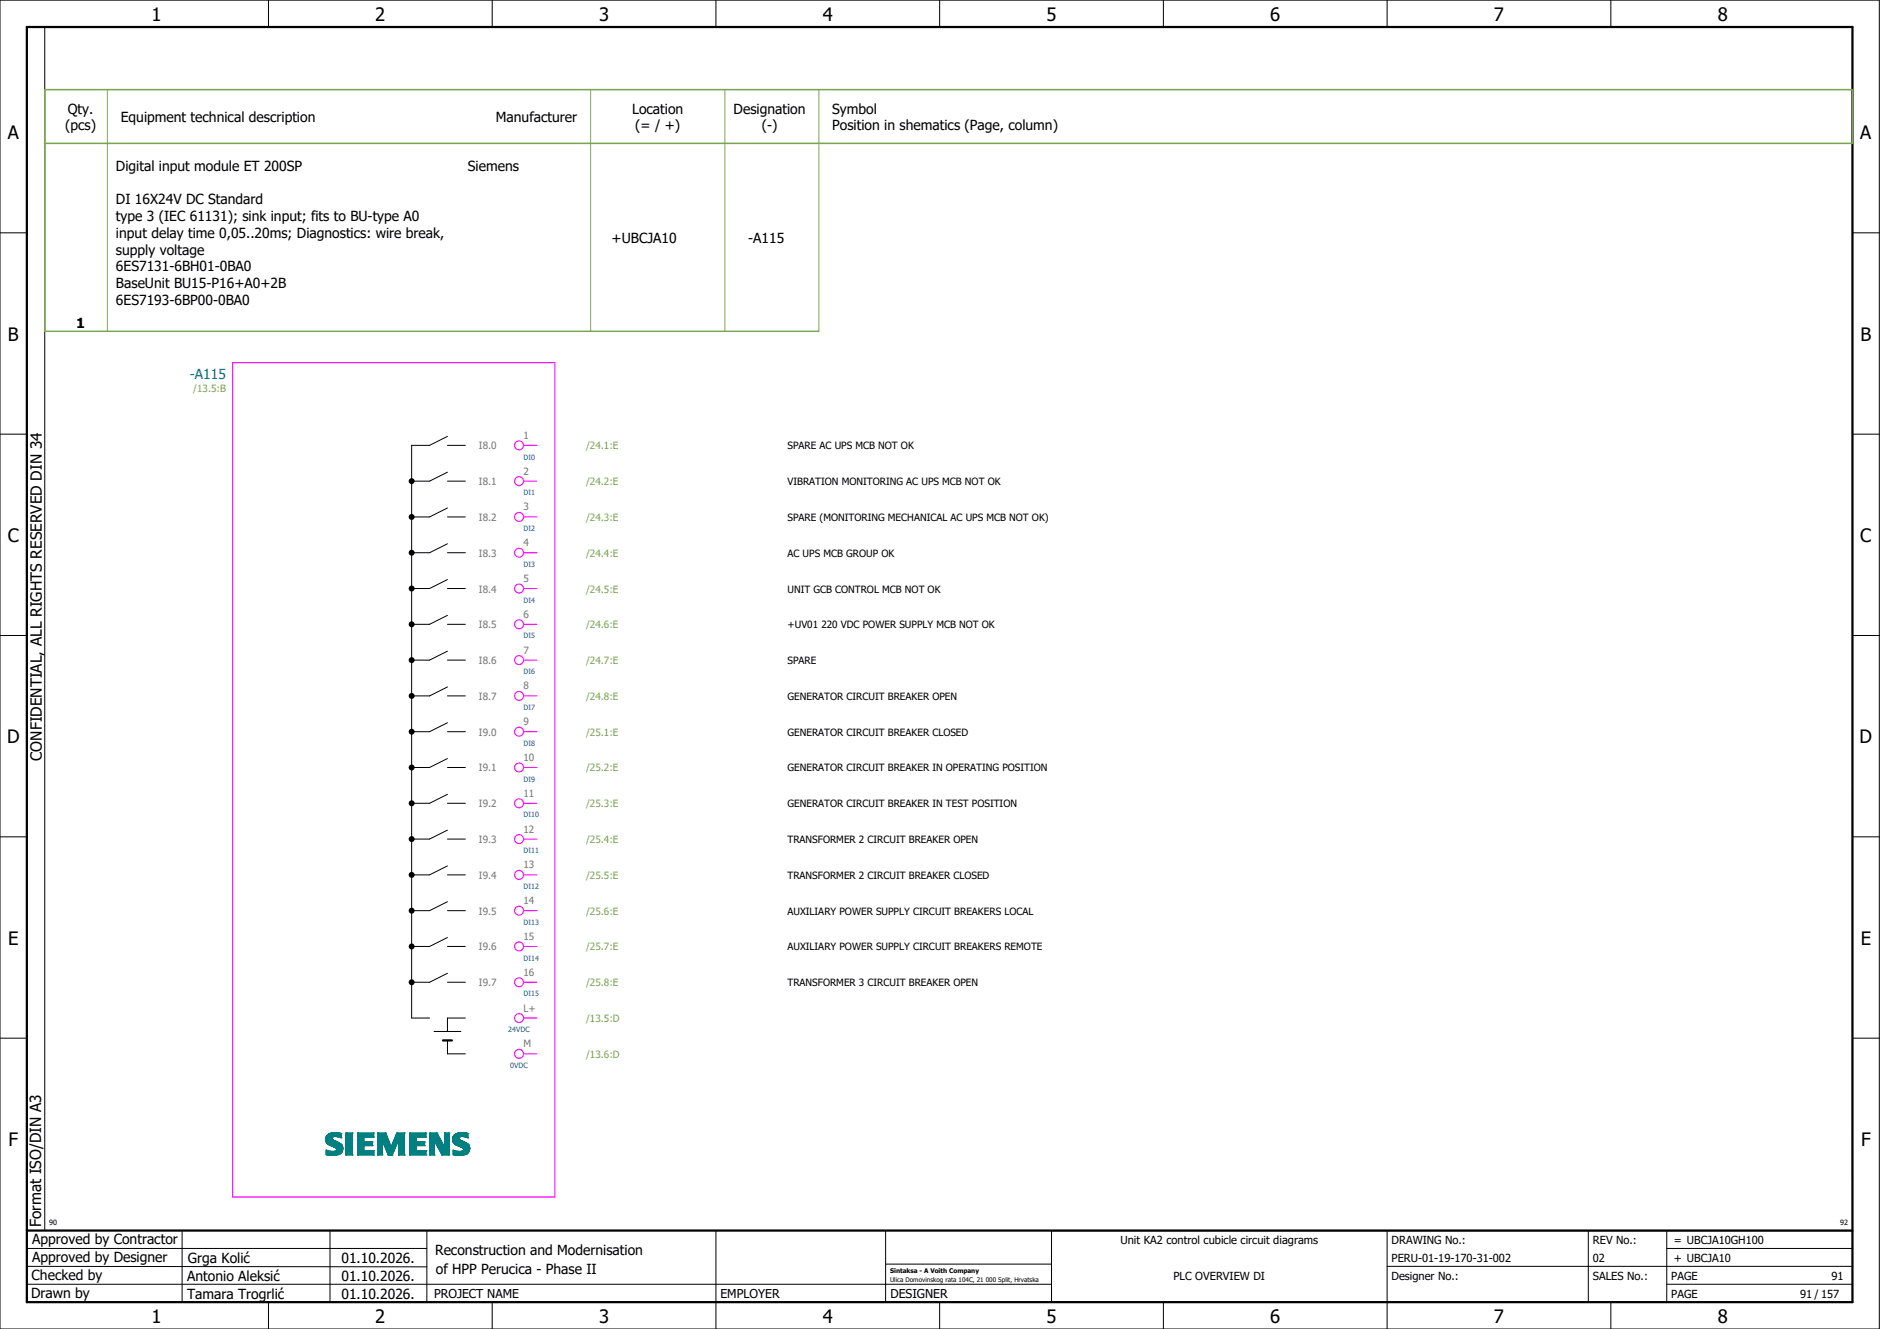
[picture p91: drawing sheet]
<svg xmlns="http://www.w3.org/2000/svg" width="420mm" height="297mm" viewBox="0 0 420 297" stroke-linecap="round" stroke-linejoin="round" font-family="sans-serif">
<defs><g id="words">
<g font-size="4.1">
<text x="33.9" y="4.7">1</text>
<text x="83.9" y="4.7">2</text>
<text x="133.9" y="4.7">3</text>
<text x="183.9" y="4.7">4</text>
<text x="233.9" y="4.7">5</text>
<text x="283.9" y="4.7">6</text>
<text x="333.9" y="4.7">7</text>
<text x="383.9" y="4.7">8</text>
<text x="1.8" y="31.2">A</text>
<text x="415.8" y="31.2">A</text>
<text x="1.8" y="76.2">B</text>
<text x="415.8" y="76.2">B</text>
<text x="1.8" y="121.2">C</text>
<text x="415.8" y="121.2">C</text>
<text x="1.6" y="166.2">D</text>
<text x="415.6" y="166.2">D</text>
<text x="1.8" y="211.2">E</text>
<text x="415.8" y="211.2">E</text>
<text x="1.9" y="256.2">F</text>
<text x="415.9" y="256.2">F</text>
<text x="33.9" y="295.7">1</text>
<text x="83.9" y="295.7">2</text>
<text x="133.9" y="295.7">3</text>
<text x="183.9" y="295.7">4</text>
<text x="233.9" y="295.7">5</text>
<text x="283.9" y="295.7">6</text>
<text x="333.9" y="295.7">7</text>
<text x="383.9" y="295.7">8</text>
</g>
<g font-size="3.4">
<text x="9.4" y="170" transform="rotate(-90 9.4 170)">CONFIDENTIAL, ALL RIGHTS RESERVED DIN 34</text>
<text x="9.2" y="274.3" transform="rotate(-90 9.2 274.3)">Format ISO/DIN A3</text>
</g>
<g font-size="3.1">
<text x="14.5" y="29.1">(pcs)</text>
<text x="15.1" y="25.4">Qty.</text>
<text x="27" y="27.3">Equipment technical description</text>
<text x="110.8" y="27.3">Manufacturer</text>
<text x="141.3" y="25.4">Location</text>
<text x="142" y="29.1">(= / +)</text>
<text x="164" y="25.4">Designation</text>
<text x="170.2" y="29.1">(-)</text>
<text x="186" y="25.4">Symbol</text>
<text x="186" y="29.1">Position in shematics (Page, column)</text>
<text x="25.9" y="38.1">Digital input module ET 200SP</text>
<text x="104.6" y="38.1">Siemens</text>
<text x="25.9" y="45.6">DI 16X24V DC Standard</text>
<text x="25.9" y="49.4">type 3 (IEC 61131); sink input; fits to BU-type A0</text>
<text x="25.9" y="53.1">input delay time 0,05..20ms; Diagnostics: wire break,</text>
<text x="25.9" y="56.9">supply voltage</text>
<text x="136.7" y="54.4">+UBCJA10</text>
<text x="167.2" y="54.4">-A115</text>
<text x="25.9" y="60.6">6ES7131-6BH01-0BA0</text>
<text x="25.9" y="64.4">BaseUnit BU15-P16+A0+2B</text>
<text x="25.9" y="68.1">6ES7193-6BP00-0BA0</text>
<text x="17" y="73.4">1</text>
<text x="7.2" y="278.1">Approved by Contractor</text>
<text x="97.2" y="280.5">Reconstruction and Modernisation</text>
<text x="7.1" y="286.1">Checked by</text>
<text x="7.2" y="282.1">Approved by Designer</text>
<text x="41.8" y="286.2">Antonio Aleksić</text>
<text x="42" y="282.3">Grga Kolić</text>
<text x="76.3" y="282.3">01.10.2026.</text>
<text x="76.3" y="286.3">01.10.2026.</text>
<text x="97.4" y="284.8">of HPP Perucica - Phase II</text>
<text x="6.9" y="290">Drawn by</text>
<text x="41.8" y="290.3">Tamara Trogrlić</text>
<text x="76.3" y="290.3">01.10.2026.</text>
</g>
<text font-size="3.1" fill="#00f" x="42.4" y="84.6">-A115</text>
<g font-size="2.7">
<text x="97" y="290.1">PROJECT NAME</text>
<text x="161" y="290.1">EMPLOYER</text>
<text x="199" y="290.1">DESIGNER</text>
</g>
<g font-size="2.5">
<text x="250.4" y="278">Unit KA2 control cubicle circuit diagrams</text>
<text x="311" y="278">DRAWING No.:</text>
<text x="356" y="278">REV No.:</text>
<text x="374.1" y="278">= UBCJA10GH100</text>
<text x="262.3" y="286">PLC OVERVIEW DI</text>
<text x="311" y="286">Designer No.:</text>
<text x="311" y="282">PERU-01-19-170-31-002</text>
<text x="356" y="286">SALES No.:</text>
<text x="356" y="282">02</text>
<text x="373.5" y="286">PAGE</text>
<text x="374.1" y="282.1">+ UBCJA10</text>
<text x="409.3" y="286">91</text>
<text x="373.5" y="290">PAGE</text>
<text x="402.3" y="290">91 / 157</text>
</g>
<g font-size="2.2" fill="#7ca552">
<text x="43.2" y="87.5">/13.5:B</text>
<text x="131" y="100.4">/24.1:E</text>
<text x="131" y="108.4">/24.2:E</text>
<text x="131" y="116.4">/24.3:E</text>
<text x="131" y="124.4">/24.4:E</text>
<text x="131" y="132.4">/24.5:E</text>
<text x="131" y="140.4">/24.6:E</text>
<text x="131" y="148.4">/24.7:E</text>
<text x="131" y="156.4">/24.8:E</text>
<text x="131" y="164.4">/25.1:E</text>
<text x="131" y="172.4">/25.2:E</text>
<text x="131" y="180.4">/25.3:E</text>
<text x="131" y="188.4">/25.4:E</text>
<text x="131" y="196.4">/25.5:E</text>
<text x="131" y="204.4">/25.6:E</text>
<text x="131" y="212.4">/25.7:E</text>
<text x="131" y="220.4">/25.8:E</text>
<text x="131" y="228.4">/13.5:D</text>
<text x="131" y="236.4">/13.6:D</text>
</g>
<g font-size="2.2" fill="#767676">
<text x="107" y="100.4">I8.0</text>
<text x="117" y="98.1">1</text>
<text x="117" y="106.1">2</text>
<text x="107" y="108.4">I8.1</text>
<text x="107" y="116.4">I8.2</text>
<text x="117" y="114.1">3</text>
<text x="107" y="124.4">I8.3</text>
<text x="117" y="122.1">4</text>
<text x="117" y="130.1">5</text>
<text x="107" y="132.4">I8.4</text>
<text x="107" y="140.4">I8.5</text>
<text x="117" y="138.1">6</text>
<text x="107" y="148.4">I8.6</text>
<text x="117" y="146.1">7</text>
<text x="117" y="154.1">8</text>
<text x="107" y="156.4">I8.7</text>
<text x="107" y="164.4">I9.0</text>
<text x="117" y="162.1">9</text>
<text x="107" y="172.4">I9.1</text>
<text x="117" y="170.1">10</text>
<text x="117" y="178.1">11</text>
<text x="107" y="180.4">I9.2</text>
<text x="107" y="188.4">I9.3</text>
<text x="117" y="186.1">12</text>
<text x="107" y="196.4">I9.4</text>
<text x="117" y="194.1">13</text>
<text x="117" y="202.1">14</text>
<text x="107" y="204.4">I9.5</text>
<text x="107" y="212.4">I9.6</text>
<text x="117" y="210.1">15</text>
<text x="107" y="220.4">I9.7</text>
<text x="117" y="218.1">16</text>
<text x="117" y="226.1">L+</text>
<text x="117" y="234.1">M</text>
</g>
<g font-size="2.2">
<text x="176" y="100.4">SPARE AC UPS MCB NOT OK</text>
<text x="176" y="108.4">VIBRATION MONITORING AC UPS MCB NOT OK</text>
<text x="176" y="116.4">SPARE (MONITORING MECHANICAL AC UPS MCB NOT OK)</text>
<text x="176" y="124.4">AC UPS MCB GROUP OK</text>
<text x="176" y="132.4">UNIT GCB CONTROL MCB NOT OK</text>
<text x="176" y="140.4">+UV01 220 VDC POWER SUPPLY MCB NOT OK</text>
<text x="176" y="148.4">SPARE</text>
<text x="176" y="156.4">GENERATOR CIRCUIT BREAKER OPEN</text>
<text x="176" y="164.4">GENERATOR CIRCUIT BREAKER CLOSED</text>
<text x="176" y="172.4">GENERATOR CIRCUIT BREAKER IN OPERATING POSITION</text>
<text x="176" y="180.4">GENERATOR CIRCUIT BREAKER IN TEST POSITION</text>
<text x="176" y="188.4">TRANSFORMER 2 CIRCUIT BREAKER OPEN</text>
<text x="176" y="196.4">TRANSFORMER 2 CIRCUIT BREAKER CLOSED</text>
<text x="176" y="204.4">AUXILIARY POWER SUPPLY CIRCUIT BREAKERS LOCAL</text>
<text x="176" y="212.4">AUXILIARY POWER SUPPLY CIRCUIT BREAKERS REMOTE</text>
<text x="176" y="220.4">TRANSFORMER 3 CIRCUIT BREAKER OPEN</text>
</g>
<g font-size="1.6" fill="#00f">
<text x="117" y="102.7">DI0</text>
<text x="117" y="110.7">DI1</text>
<text x="117" y="118.7">DI2</text>
<text x="117" y="126.7">DI3</text>
<text x="117" y="134.7">DI4</text>
<text x="117" y="142.7">DI5</text>
<text x="117" y="150.7">DI6</text>
<text x="117" y="158.7">DI7</text>
<text x="117" y="166.7">DI8</text>
<text x="117" y="174.7">DI9</text>
<text x="117" y="182.7">DI10</text>
<text x="117" y="190.7">DI11</text>
<text x="117" y="198.7">DI12</text>
<text x="117" y="206.7">DI13</text>
<text x="117" y="214.7">DI14</text>
<text x="117" y="222.7">DI15</text>
<text x="113.6" y="230.7">24VDC</text>
<text x="114" y="238.7">0VDC</text>
</g>
<g font-size="1.6">
<text x="11" y="273.7">90</text>
<text x="411.2" y="273.7">92</text>
</g>
<g font-size="1.4">
<text x="198.9" y="284.4">Sintaksa - A Voith Company</text>
<text x="198.9" y="286.4">Ulica Domovinskog rata 104C, 21 000 Split, Hrvatska</text>
</g>
</g></defs>
<g fill="none" stroke="#000" stroke-width=".22">
<path d="M0 0h420v297h-420zM10 6v269M60 0v6M110 0v6M160 0v6M210 0v6M260 0v6M310 0v6M360 0v6M0 52h6M414 52h6M0 97h6"/>
<path d="M100 97.5l-4 2h-4v128h4M100 99.5h4M414 97h6M100 105.5l-4 2h-4M100 107.5h4M100 113.5l-4 2h-4M100 115.5h4M100 121.5l-4 2h-4M100 123.5h4M100 129.5l-4 2h-4M100 131.5h4M100 137.5l-4 2h-4"/>
<path d="M100 139.5h4M0 142h6M100 145.5l-4 2h-4M100 147.5h4M100 153.5l-4 2h-4M100 155.5h4M414 142h6M100 161.5l-4 2h-4M100 163.5h4M100 169.5l-4 2h-4M100 171.5h4M100 177.5l-4 2h-4"/>
<path d="M100 179.5h4M414 176.3v87.4M0 187h6M100 185.5l-4 2h-4M100 187.5h4M100 193.5l-4 2h-4M100 195.5h4M414 187h6M100 201.5l-4 2h-4M100 203.5h4M100 209.5l-4 2h-4M100 211.5h4"/>
<path d="M100 217.5l-4 2h-4M100 219.5h4M0 232h6M97 230.5h6M100 232.5v3h4M104 227.5h-4v3M414 232h6M6 279h89.4M40.7 275v16M73.7 274.9v16M95.4 275.1v16M160 275v22"/>
<path d="M197.9 275.1v16M310 275v22M355 275v16M372.5 279h41.5M372.5 275v16M414 275h-179v16M6 283l89.4 .1M6 287h229M60 291v6M110 291v6M197.9 282.5h37.1M210 291v6"/>
<path d="M260 291v6M310 283h104M360 291v6M372.5 287h41.5"/>
</g>
<path d="M6 6h408v285h-408zM99 232.5h2M6 275h408" fill="none" stroke="#000" stroke-width=".5"/>
<g fill="none" stroke="#008080" stroke-width=".22">
<path d="M72.8 254.7h.1M72.8 254.7l.1 .5 .3 .5M72.8 254.6v.1M72.8 254.6h.1M72.8 254.4v.2M72.8 254.4h.1M72.9 254.2l-.1 .2M72.9 254.2h.1M72.9 254.1v.1M72.9 258.1h.1M72.9 257.1h.1M72.9 258.1l1.6 .1"/>
<path d="M72.9 257.1v1M72.9 257.1l1.5 .3M72.9 254.1h.1M73 253.9l-.1 .2M73 253.9h.1M73.1 253.7l-.1 .2M73.2 253.7h-.1M73.2 253.7h.1M73.2 255.7h.1M73.3 255.7h.1M73.3 255.7l.1 .1M73.3 253.5l-.1 .2"/>
<path d="M73.4 255.8h.1M73.4 253.5h.1M73.5 255.8v.1M73.5 255.9h.2M73.7 255.9v.1M73.7 256l.2 .1M73.9 256.1h.2M74 256.1h.1M74.1 256.1h.1M74.1 256.1l.1 .1M74.1 256.1l.2 .1M74.1 254.5h.1"/>
<path d="M74.1 254.4h.1M74.1 254.3v.1M74.2 254.6h.1M74.2 254.3h-.1M74.2 254.3h.1M74.2 254.2v.1M74.2 254.6v.1M74.2 254.2h.1M74.2 254.7h.1M74.3 254.2h-.1M74.3 256.2l.1 .1M74.3 256.2h.1"/>
<path d="M74.3 254.2h.1M74.3 254.1v.1M74.3 254.7h.1M74.3 254.7v.1M74.3 254.8h.1M74.4 254.1h-.1M74.4 254.8h.1M74.4 257.4h.1M74.4 254.1h.1M74.4 256.3h.1M74.4 256.3l.3 .1M74.5 258.2h.1"/>
<path d="M74.5 254.1h-.1M74.5 254.8l.1 .1M74.5 254.1h.1M74.6 254.9h.1M74.6 254l-.1 .1M74.6 254h.1M74.6 254.9l.6 .2M74.6 257.3l-.2 .1M74.7 257.3h-.1M74.7 254h-.1M74.7 254h.1M74.7 256.4h.1"/>
<path d="M74.8 255l.3 .1M74.8 256.4l.1 .1M74.8 257.3h-.1M74.8 253.2h.1M74.8 253.2l1.4 .1M74.8 253.2l-1.4 .3M74.8 257.3h.1M74.9 257.3h-.1M74.9 254h.1M74.9 254h-.2M74.9 254l1.3 .3M74.9 256.5h.1"/>
<path d="M74.9 257.3h.1M75 256.5v.1M75 257.2l-.1 .1M75 256.6h.1M75 257.2h.1M75.1 255.1h.1M75.1 257.2h-.1M75.1 256.6h.1M75.1 257.2h.1M75.1 256.6l.1 .1M75.2 257.1l-.1 .1M75.2 256.7h.1"/>
<path d="M75.2 257.1h.1M75.2 255.1l.1 .1M75.2 256.7v.2M75.2 257v.1M75.2 257h.1M75.2 256.9v.1M75.2 256.9h.1M75.3 255.2h.1M75.4 255.2v.1M75.4 255.3h.1M75.5 255.3h.1M75.6 255.3l.3 .2"/>
<path d="M75.6 255.3h.1M75.9 255.5h.1M75.9 257.9h.1M75.9 257.9l-1.4 .3M76 255.5v.1M76 255.6l.1 .1M76.1 257.8l-.1 .1M76.1 257.8h.1M76.1 255.7h.1M76.2 255.7h.1M76.2 257.7l-.1 .1M76.2 253.3h.1"/>
<path d="M76.2 254.3h.1M76.2 253.3v1M76.2 255.7l.1 .1M76.3 255.8h.1M76.3 255.8l.1 .1M76.3 257.6l-.1 .1M76.3 257.6h.1M76.4 255.9h.1M76.4 255.9l.2 .8M76.5 257.2l-.2 .4M76.5 257.2h.1M76.6 256.9l-.1 .3"/>
<path d="M76.6 256.9h.1M76.6 256.7h.1M76.6 256.7v.2M77.3 258.2h.1M77.3 253.2h.1M77.3 253.2h1.4M77.3 253.2v5M77.3 258.2h1.4M78.7 258.2h.1M78.7 253.2h.1M78.7 253.2v5M79.9 258.2h.1"/>
<path d="M79.9 253.2h.1M79.9 253.2h3.6M79.9 253.2v5M79.9 258.2h3.7M81.3 257.2h.1M81.3 256.1h.1M81.3 255.2h.1M81.3 254.1h.1M81.3 256.1h1.9M81.3 255.2h1.9M81.3 254.1h2.2M81.3 254.1v1.1"/>
<path d="M81.3 256.1v1.1M81.3 257.2h2.3M83.2 256.1h.1M83.2 255.2h.1M83.2 255.2v.9M83.5 254.1h.1M83.5 253.2h.1M83.5 253.2v.9M83.6 258.2h.1M83.6 257.2h.1M83.6 257.2v1M84.4 258.2h.1"/>
<path d="M84.4 253.2h.1M84.4 253.2h1.8M84.4 253.2v5M84.4 258.2h1M85.4 258.2h.1M85.4 254.8h.1M85.4 254.8v3.4M85.4 254.8l1.4 3.4M86.2 253.2h.1M86.2 253.2l1.2 3.1M86.8 258.2h.1M86.8 258.2h.8"/>
<path d="M87.4 256.3h.1M87.6 258.2h.1M88.7 253.2h.1M88.7 253.2h1.7M88.7 253.2l-1.3 3.1M89.1 254.8h.1M89.1 258.2h.1M89.1 254.8l-1.5 3.4M89.1 254.8v3.4M89.1 258.2h1.3M90.4 258.2h.1M90.4 253.2h.1"/>
<path d="M90.4 253.2v5M91.6 258.2h.1M91.6 253.2h.1M91.6 253.2h3.6M91.6 253.2v5M91.6 258.2h3.6M93 257.2h.1M93 256.1h.1M93 255.2h.1M93 254.1h.1M93 254.1v1.1M93 256.1v1.1"/>
<path d="M93 256.1h1.9M93 255.2h1.9M93 254.1h2.2M93 257.2h2.2M94.9 256.1h.1M94.9 255.2h.1M94.9 255.2v.9M95.2 254.1h.1M95.2 253.2h.1M95.2 253.2v.9M95.2 258.2h.1M95.2 257.2h.1"/>
<path d="M95.2 257.2v1M96.1 258.2h.1M96.1 253.2h.1M96.1 253.2h1.6M96.1 253.2v5M96.1 258.2h1M97.1 258.2h.1M97.1 254.9h.1M97.1 254.9v3.3M97.1 254.9l1.7 3.3M97.7 253.2h.1M97.7 253.2l1.7 3.2"/>
<path d="M98.8 258.2h.1M98.8 258.2h1.5M99.4 253.2h.1M99.4 256.4h.1M99.4 253.2h.9M99.4 253.2v3.2M100.3 258.2h.1M100.3 253.2h.1M100.3 253.2v5M101.1 254.7h.1M101.1 254.7l.2 .6M101.1 254.6v.1"/>
<path d="M101.2 254.6h-.1M101.2 254.4v.2M101.2 254.4h.1M101.2 254.1v.3M101.2 257.1h.1M101.2 258.1h.1M101.2 257.1l1.5 .3M101.2 257.1v1M101.2 258.1l1.6 .1M101.3 254.1h-.1M101.3 254v.1M101.3 254h.1"/>
<path d="M101.3 255.3l.3 .4M101.4 253.9l-.1 .1M101.4 253.9h.1M101.4 253.8v.1M101.4 253.8h.1M101.6 255.7h.1M101.7 253.6l-.3 .2M101.7 255.7h.1M101.7 255.7v.1M101.7 253.5v.1M101.7 255.8h.1M101.7 253.5h.1"/>
<path d="M101.8 255.8h.1M101.9 255.8v.1M101.9 255.9l.2 .1M101.9 255.9h.1M102.1 256l.2 .1M102.1 256h.2M102.3 256.1h.1M102.3 256.1h.2M102.5 256.1l.1 .1M102.5 254.5h.1M102.5 254.3v.1M102.5 254.6h.1"/>
<path d="M102.5 254.3h.1M102.6 254.2l-.1 .1M102.6 256.2l.3 .1M102.6 254.2h.1M102.6 254.7h.1M102.7 254.7h.1M102.7 254.7v.1M102.7 256.2l.1 .1M102.7 254.1h.1M102.7 254.8h.1M102.7 257.4h.1M102.8 254.8h.1"/>
<path d="M102.8 254.1h-.1M102.8 254.1h.1M102.8 256.3h.1M102.8 258.2h.1M102.8 254.8l.4 .2M102.8 257.4h-.1M102.9 256.3l.5 .3M102.9 257.3l-.1 .1M102.9 254l-.1 .1M102.9 254h.1M103 254h-.1M103 254h.1"/>
<path d="M103.1 257.3h-.2M103.1 257.3h.1M103.1 255h.1M103.2 254h-.2M103.2 253.2h.1M103.2 253.2l1.4 .1M103.2 253.2l-1.5 .3M103.2 257.3h-.1M103.2 255l.3 .1M103.2 255l.1 .1M103.2 254h.1M103.2 257.3h.1"/>
<path d="M103.3 254h.1M103.3 254h-.1M103.3 254l1.3 .3M103.3 257.3h-.1M103.3 257.3h.1M103.4 257.2l-.1 .1M103.4 256.6h.1M103.4 257.2h.1M103.4 255.1h.1M103.5 256.6h.1M103.5 256.6l.1 .2M103.5 257.2h.1"/>
<path d="M103.5 257.1v.1M103.5 255.1l.1 .1M103.5 257.1h.1M103.6 257l-.1 .1M103.6 257h.1M103.6 256.8v.1M103.6 256.9h.1M103.6 256.9v.1M103.6 255.2h.1M103.7 255.2h.1M103.7 255.2l.1 .1M103.8 255.3h.1"/>
<path d="M103.9 255.3l.1 .1M104 255.4l.4 .2M104 255.4h.1M104.3 257.9h.1M104.3 257.9l-1.5 .3M104.4 255.6h.1M104.4 257.8l-.1 .1M104.5 255.6v.1M104.5 255.7h.1M104.6 255.7h.1M104.6 257.7l-.2 .1M104.6 254.3h.1"/>
<path d="M104.6 253.3h.1M104.6 253.3v1M104.6 255.7v.1M104.6 257.7h.1M104.6 255.8h.1M104.6 255.8l.4 .9M104.7 257.5l-.1 .2M104.8 257.4l-.1 .1M104.8 257.4h.1M104.8 257.3v.1M104.9 257.2l-.1 .1M104.9 257.2h.1"/>
<path d="M104.9 256.9v.3M105 256.9h-.1M105 256.7h.1M105 256.7v.2"/>
</g>
<g fill="#000">
<circle cx="92" cy="115.5" r=".67"/>
<circle cx="92" cy="107.5" r=".67"/>
<circle cx="92" cy="123.5" r=".67"/>
<circle cx="92" cy="131.5" r=".67"/>
<circle cx="92" cy="139.5" r=".67"/>
<circle cx="92" cy="147.5" r=".67"/>
<circle cx="92" cy="155.5" r=".67"/>
<circle cx="92" cy="163.5" r=".67"/>
<circle cx="92" cy="171.5" r=".67"/>
<circle cx="92" cy="179.5" r=".67"/>
<circle cx="92" cy="195.5" r=".67"/>
<circle cx="92" cy="187.5" r=".67"/>
<circle cx="92" cy="203.5" r=".67"/>
<circle cx="92" cy="219.5" r=".67"/>
<circle cx="92" cy="211.5" r=".67"/>
</g>
<g fill="none" stroke="#f0f" stroke-width=".25">
<path d="M52 81h72v186.5h-72zM117 99.5h3M117 107.5h3M117 115.5h3M117 123.5h3M117 131.5h3M117 139.5h3M117 147.5h3M117 155.5h3M117 163.5h3M117 171.5h3M117 179.5h3"/>
<path d="M117 187.5h3M117 195.5h3M117 203.5h3M117 211.5h3M117 219.5h3M117 227.5h3M117 235.5h3"/>
<circle cx="116" cy="99.5" r="1"/>
<circle cx="116" cy="115.5" r="1"/>
<circle cx="116" cy="107.5" r="1"/>
<circle cx="116" cy="131.5" r="1"/>
<circle cx="116" cy="123.5" r="1"/>
<circle cx="116" cy="139.5" r="1"/>
<circle cx="116" cy="155.5" r="1"/>
<circle cx="116" cy="147.5" r="1"/>
<circle cx="116" cy="179.5" r="1"/>
<circle cx="116" cy="171.5" r="1"/>
<circle cx="116" cy="163.5" r="1"/>
<circle cx="116" cy="187.5" r="1"/>
<circle cx="116" cy="195.5" r="1"/>
<circle cx="116" cy="219.5" r="1"/>
<circle cx="116" cy="211.5" r="1"/>
<circle cx="116" cy="203.5" r="1"/>
<circle cx="116" cy="227.5" r="1"/>
<circle cx="116" cy="235.5" r="1"/>
</g>
<g fill="#008080" stroke="#008080" stroke-width=".22">
<path d="M101.5 253.7l1.2-.5 1.9 .1v1l-1.5-.3-.4 .1-.2 .3 .1 .3 1.7 .8 .5 .6 .1 1-.6 .8-1.2 .3-1.9-.1v-1l1.7 .2 .5-.1 .2-.3-.2-.3-1.6-.8-.5-.5-.1-.9z"/>
<path d="M91.6 253.2h3.6v.9h-2.2v1.1h1.9v.9h-1.9v1.1h2.2v1h-3.6z"/>
<path d="M79.9 253.2h3.6v.9h-2.2v1.1h1.9v.9h-1.9v1.1h2.3v1h-3.7z"/>
<path d="M84.4 253.2h1.8l1.2 3.1 1.3-3.1h1.7v5h-1.3v-3.4l-1.5 3.4h-.8l-1.4-3.4v3.4h-1z"/>
<path d="M96.1 253.2h1.6l1.7 3.2v-3.2h.9v5h-1.5l-1.7-3.3v3.3h-1z"/>
<path d="M77.3 253.2h1.4v5h-1.4z"/>
<path d="M73.2 253.7l.5-.3 .7-.2 1.8 .1v1l-1.4-.3-.5 .1-.2 .3 .2 .3 1.6 .8 .6 .5 .1 1.1-.6 .7-1.2 .4-1.9-.1v-1l1.6 .2 .5-.1 .2-.3-.2-.3-1.5-.8-.5-.4-.2-.9z"/>
</g>
<path d="M24 20v54M132 20v54M162 20v54M183 20v54" fill="none" stroke="#7ca552" stroke-width=".22"/>
<path d="M10 32h404v-12h-404v54h173" fill="none" stroke="#7ca552" stroke-width=".35"/>
<use href="#words"/>
</svg>
